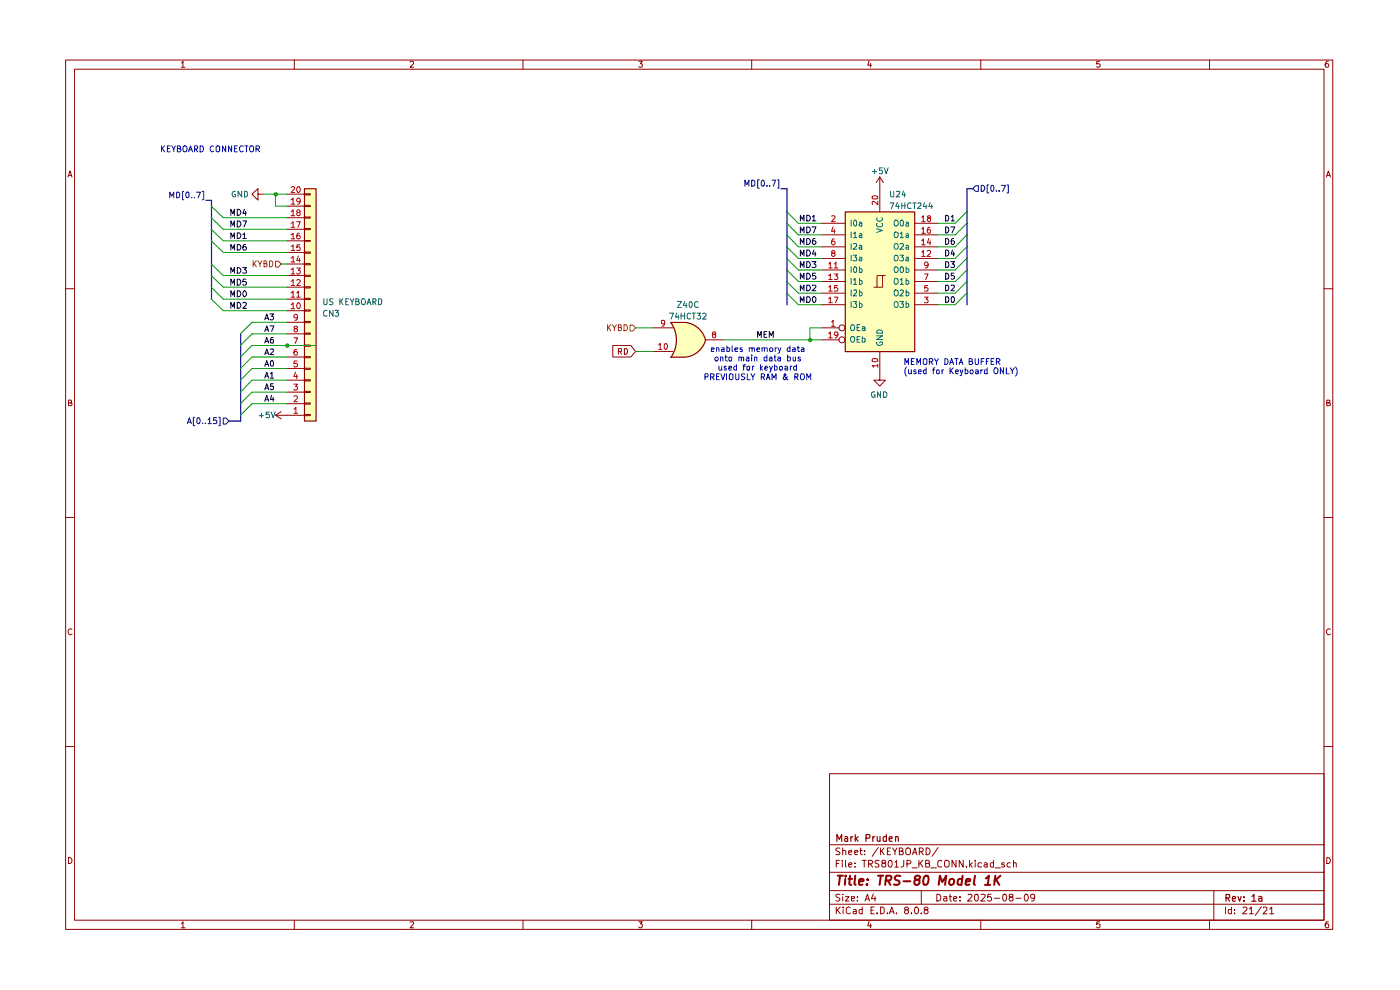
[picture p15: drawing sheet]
<svg xmlns="http://www.w3.org/2000/svg" width="297mm" height="210mm" viewBox="0 0 297 210" stroke-linecap="round" stroke-linejoin="round" font-family="sans-serif">
<g fill="none" stroke="#910000" stroke-width=".21">
<path d="M13.9 12.7h268.8v184.4h-268.8zM15.8 14.7h265.1v180.5h-265.1zM38.5 13.3h.1l.2-.3v1.3M38.5 14.3h.7M62.4 12.7v2M87 13.2l.5-.2 .3 .2-.1 .4-.7 .7h.8M111 12.7v2M135.5 13h.8l-.5 .5 .4 .1v.6h-.7M159.5 12.7v2M184.4 12.9l-.3 .9h.8M184.7 13.4v.9M208.1 12.7v2"/>
<path d="M233.3 13h-.6l-.1 .6h.7v.6h-.7M256.6 12.7v2M281.8 13a.71 .71 0 0 0-.7 .5 .71 .71 0 0 0 .3 .8l.4-.1v-.6l-.4-.1-.3 .3M14.4 37.5l.5-1.2 .4 1.2M14.5 37.2h.7M281.4 37.5l.4-1.2 .4 1.2M281.5 37.2h.6M13.9 61.3h1.9M280.9 61.3h1.8M14.5 85.5h.4l.3-.3-.2-.3h-.5v1.2h.6l.2-.5-.4-.1M281.5 85.5h.4l.2-.3-.1-.3h-.5v1.2h.6l.1-.5-.3-.1M13.9 109.8h1.9"/>
<path d="M280.9 109.8h1.8M15.3 133.5a.59 .59 0 0 0-.9 .5 .59 .59 0 0 0 .8 .6l.1-.1M282.2 133.5a.59 .59 0 0 0-.8 .5 .59 .59 0 0 0 .7 .6l.1-.1M13.9 158.4h1.9M280.9 158.4h1.8M176 164.1h104.9v31.1h-104.9zM176 179.2h104.9M178.2 180l-.6-.1-.3 .2 .1 .4 .8 .4-.1 .3h-.8M178.8 179.9v1.4M182.6 179.9v1.2l.3 .2M186.3 179.8l-1.3 1.8M186.8 179.9v1.4"/>
<path d="M187.6 179.9l-.8 .8M188.9 179.9h-.6v1.4h.6M189.4 179.9l.5 .7 .4-.7M196.5 179.9a.73 .73 0 0 1 .8 .7 .73 .73 0 0 1-.8 .7zM199 179.8l-1.3 1.8M14.5 181.9a.65 .65 0 0 1 .8 .6 .65 .65 0 0 1-.8 .7zM38.5 195.9l.3-.4v1.3M38.5 196.8h.7M62.4 195.2v1.9M87 195.6l.7-.1 .1 .3-.8 1h.8M111 195.2v1.9M135.5 195.5h.8l-.5 .5 .5 .2-.1 .5-.5 .1-.2-.2"/>
<path d="M159.5 195.2v1.9M176 191.8h104.9M176 188.9h104.9M176 185h104.9M177.4 192.4v1.4M177.4 183.2h.5M177.6 193l.7 .8M178.1 182.5h-.7v1.4M178.2 189.8h-.8l-.1 .3 .8 .4 .1 .4-.3 .2-.6-.1M178.3 192.4l-.9 .8M178.7 182.5v.2M178.7 183v.9"/>
<path d="M178.8 189.7v.1M178.8 180.5l.4-.1 .2 .1v.8M178.8 190.2v.9M178.9 192.4v.2M178.9 192.9v.9M179.4 190.2h.7l-.7 .9h.7M179.4 182.5v1.3l.1 .1M180 183.4l.7-.1-.2-.3-.5 .2v.6l.3 .1 .3-.1M180 180.8l.7-.1-.2-.3-.5 .1v.6l.3 .2 .3-.1M180.4 192.6l-.4-.2-.5 .3 .1 1 .4 .1 .4-.1M180.6 190.6l.7-.1-.1-.3h-.6v.8h.6M181.1 192.9h.5v.9"/>
<path d="M181.3 180.8l.7-.1-.2-.3h-.3l-.2 .1v.6l.2 .2 .4-.1M181.4 183.8v.1M181.4 183.1v.1M181.6 193.2l-.5 .1-.1 .2 .1 .3h.5M181.9 191v.1M181.9 190.2v.2M182.4 180.4h.5M182.9 192.9h-.5l-.2 .7a.45 .45 0 0 0 .7 .2M182.9 192.4v1.4M182.9 182.5h.9M183.3 182.5v1.4M183.4 181.2v.1"/>
<path d="M183.4 180.5h.1M183.5 191.1l.5-1.4 .4 1.4M183.7 190.7h.7M184.3 183.3h.6l.2-.3v-.3l-.2-.2h-.6v1.4M184.4 195.4l-.3 1h.8M184.6 183.3l.5 .6M184.7 196v.8M184.8 193.1h.5M185.3 189.6l-.4 1h.9M185.5 192.4h-.7v1.4h.7M185.6 190.2v.9M186 193.7v.1"/>
<path d="M186.5 182.6a.6 .6 0 0 0-.9 .1l.1 .4 .7 .2 .1 .2-.3 .4-.6-.1M186.8 192.4h.4l.4 .3v.8l-.4 .3h-.4zM187 180.5l.6 .8M187.3 183.1h-.1l-.1-.3 .1-.2a.48 .48 0 0 1 .7 .2l-.2 .3-.5 .1a.47 .47 0 0 0 0 .7 .47 .47 0 0 0 .7-.2l-.1-.4-.2-.2M188.3 193.7v.1M188.3 180.5h.4M188.7 193.8l.5-1.4 .5 1.4M188.8 182.5a.76 .76 0 0 1 .5 .7 .76 .76 0 0 1-.5 .7l-.3-.2a.99 .99 0 0 1 .3-1.2zM188.8 193.4h.7M189.9 182.9l.3-.4v1.4M189.9 183.9h.7M189.9 180.6v.7"/>
<path d="M190.2 193.7v.1M190.8 180.5h.7l.1-.4-.3-.2h-.5v1.4h.6l.2-.2v-.3l-.3-.3M191.7 182.5l-.1 1.3-.5 .1M192.1 193l-.2-.3 .2-.3h.4l.2 .3v.2l-.7 .3-.1 .4 .2 .2h.4l.2-.2-.2-.6M192.2 180l.3-.1a.57 .57 0 0 1 .7 .5v.4a.57 .57 0 0 1-.7 .5l-.1-.1a.99 .99 0 0 1-.2-1.2zM192.4 183.3l.7-.1 .1-.5-.3-.2h-.5v1.4M193.3 193.7v.1M193.5 184.1h1.1M193.6 181.3l.5-1.4 .4 1.4M193.7 180.9h.7M194.1 192.6l.2-.2a.75 .75 0 0 1 .6 .7 .75 .75 0 0 1-.6 .7l-.2-.1-.1-.4zM194.9 182.5v1.4"/>
<path d="M195 180.6h.6l.3-.2v-.3l-.3-.2h-.6v1.4M195.2 183.1l.6 .8M195.4 180.6l.5 .7M195.4 193.7v.1M195.4 188.9v2.9M195.8 182.5l-.9 .8M196.4 193l-.4-.3 .4-.3h.2l.3 .3-.3 .3a.45 .45 0 0 0-.6 .4 .45 .45 0 0 0 .6 .4l.3-.2-.3-.6M196.4 183.2l.7-.1v-.4l-.2-.2h-.5v1.4h.6l.1-.1 .1-.4-.3-.2M197.5 184.1h1.2M198.7 189.7a.73 .73 0 0 1 .9 .7 .73 .73 0 0 1-.9 .7zM199.8 182.7a.55 .55 0 0 0-.7-.1 .55 .55 0 0 0-.2 .7l.1 .5 .4 .1 .4-.1M200.2 190.2h.6l.1 .9"/>
<path d="M200.4 182.7l.6-.2a.75 .75 0 0 1 .4 .8 .75 .75 0 0 1-.7 .6l-.3-.1v-.4zM200.9 190.5l-.7 .1v.4h.7M201.4 190.2h.5M201.5 189.7v1.3l.4 .1M202.3 190.6l.7-.1-.1-.3h-.5l-.1 .2v.6l.2 .1 .4-.1M202.8 182.5v1.4l-.8-1.4v1.4M203.7 191v.1M203.7 190.2v.2M204.3 182.5v1.4l-.8-1.4v1.4M205 183.8v.1M205.4 189.8l.5-.1 .3 .4-.9 1h.9M205.7 182.5v1.4"/>
<path d="M205.9 183.4l.4 .5M206.3 183l-.6 .5M206.9 189.8h.5a1.01 1.01 0 0 1-.2 1.3 .87 .87 0 0 1-.3-1.3zM206.9 182.5v.2M206.9 183v.9M208.1 195.2v1.9M208.1 189.8h.8l.1 .3-.9 1h.9M208.2 183.1l-.4-.1-.3 .3 .1 .5h.6M208.8 183.1h.6v.8M209.4 183.3l-.6 .1-.1 .2 .3 .3 .4-.1M210.3 189.7h-.7l-.1 .7 .6-.2 .2 .3v.4l-.2 .2-.6-.1M210.8 183.1l-.5-.1-.2 .3 .1 .5h.6"/>
<path d="M210.8 182.5v1.4M210.9 190.5h1.1M211.1 184.1h1.1M212.8 189.8l.3-.1a.73 .73 0 0 1 .5 .7 .73 .73 0 0 1-.5 .7l-.3-.1-.1-.5zM213.1 183.1l-.4-.1-.2 .3 .1 .1 .5 .1v.3l-.2 .1-.4-.1M214.3 190.3l-.2-.3 .1-.2h.6v.4l-.5 .1-.2 .2v.4l.2 .2h.4l.2-.2v-.4l-.2-.2M214.3 183.1l-.3-.1-.3 .3v.5h.6M215 183.1l.4-.1 .2 .2v.7M215 182.5v1.4M215.5 190.5h1.1M217.5 189.8l.1-.1a.73 .73 0 0 1 .6 .7 .73 .73 0 0 1-.6 .7l-.3-.6zM219.5 190.3l-.2 .2h-.5l-.2-.2 .1-.5 .5-.1 .3 .2-.2 1.1-.5 .1"/>
<path d="M233.3 195.5h-.6l-.1 .6 .2-.1h.3l.3 .2v.3l-.3 .3h-.3l-.2-.2M256.6 195.2v1.9M257.5 188.9v6.3M260 192.4v1.4M261.2 192.9h-.5l-.1 .3v.4l.2 .2h.4M261.2 192.4v1.4M261.9 193.7v.1M261.9 192.9v.2M263.7 192.6l.2-.2h.3l.3 .4-.9 1h.9M265 192.8l.5-.4v1.4M265 193.8h.9M267.6 192.3l-1.3 1.9"/>
<path d="M268 192.6l.2-.2 .5 .1 .1 .5-.9 .8h.9M269.4 192.8l.4-.4v1.4M269.4 193.8h.8M281.5 181.9a.65 .65 0 0 1 .7 .6 .65 .65 0 0 1-.7 .7zM281.8 195.5h-.4l-.3 .5v.5l.3 .3 .4-.1v-.7h-.4l-.3 .2"/>
</g>
<g fill="none" stroke="#910000" stroke-width=".25">
<path d="M177.5 178.5v-1.5l.5 1 .6-1v1.5M179.2 177.5h.5l.1 1M179.8 177.8l-.5 .1-.2 .2 .2 .4 .5-.1M180.5 177.5v1M180.9 177.5l-.4 .3M181.4 177v1.5M181.6 177.9l.4 .6M182 177.5l-.6 .5M183.7 177.8h.6a.45 .45 0 0 0 .1-.8h-.7v1.5M185.2 177.5v1M185.6 177.5l-.4 .3M186.1 177.5l.1 .9 .3 .1 .2-.2"/>
<path d="M186.7 177.5v1M188 177.5h-.4l-.2 .1v.7l.2 .2 .4-.1M188 177v1.5M188.6 178l.7-.2-.2-.3h-.4l-.1 .7 .3 .3 .3-.1M190 177.6l.2-.1h.3l.1 1M190 177.5v1M260.1 190.5l.7-.1 .1-.6-.8-.1v1.5M260.4 190.5l.5 .7M261.4 190.7l.7-.1-.1-.4h-.5l-.1 .7 .2 .3 .4-.1M262.6 190.2l.4 1 .3-1M263.9 191v.2M263.9 190.2v.2"/>
<path d="M265.6 190.2l.4-.5v1.5M265.6 191.2h.8M267 190.2h.6l.1 1M267.7 190.6l-.7 .1v.4h.7"/>
</g>
<g fill="none" stroke="#910000" stroke-width=".42">
<path d="M177.7 185.8h1.1M178.2 185.8l-.2 1.9M179.3 186.4l-.1 1.3M179.4 185.8v.1M180 186.4h.8M180.3 185.8l-.1 1.6 .4 .3M181.4 185.8l-.1 1.6 .2 .3M182.2 187l1-.1-.1-.4a.6 .6 0 0 0-.8 .2v.9h.7M184 187.5l-.1 .2-.1-.1 .2-.1-.1 .2M184.1 186.5v.2M186.3 185.8h1.1M186.9 185.8l-.3 1.9"/>
<path d="M187.9 186.8l1-.1 .2-.6v-.2l-.3-.1h-.8l-.2 1.9M188.4 186.8l.5 .9M191 185.8h-.8l-.4 .3 .1 .4 .8 .4 .1 .5-.4 .3-.8-.1M191.7 186.9h1.4M194.4 186.6l-.3-.2v-.3a.72 .72 0 0 1 1-.3l.1 .3-.2 .4-.8 .2a.75 .75 0 0 0-.1 .9 .72 .72 0 0 0 1-.2v-.6l-.3-.2M196 186.1l.4-.3 .5 .1a1.62 1.62 0 0 1-.5 1.8l-.5-.2-.1-.6zM199.1 187.7l.3-1.9 .5 1.3 .8-1.3-.2 1.9M201.5 186.6l.3-.2 .5 .2v.9l-.4 .2-.5-.2zM204.1 186.5l-.5-.1-.4 .4v.7l.2 .2 .6-.1M204.2 185.8l-.2 1.9M204.9 187l.9-.1v-.4h-.7l-.3 .9 .3 .3 .5-.1M206.8 185.8l-.2 1.6 .2 .3"/>
<path d="M209 187.7h1.1M209.1 186.3l.7-.5-.3 1.9M211.2 185.8l-.3 1.9M211.3 186.6l.7 1.1M212.3 185.8l-1.3 1.1"/>
</g>
<g fill="#ffffbc">
<path d="M179.3 44.9h14.7v29.6h-14.7z"/>
<path d="M64.6 40h2.4v49.3h-2.4z"/>
<path d="M144.8 70.7l4.9 1.3a5 5 0 0 1-4.3 3.7z"/>
<path d="M142.3 68.4h3v7.3h-3a6.7 6.7 0 0 0 0-7.3z"/>
<path d="M145.4 68.3a5 5 0 0 1 4.2 3.7l-4.8 1.3z"/>
</g>
<path d="M36 41.9v-1.1l.4 .8 .5-.8v1.1M37.5 40.8h.4a.66 .66 0 0 1 .2 .7 .66 .66 0 0 1-.6 .4zM39 40.6h-.3v1.8h.3M39.6 40.8h.3l.2 .1v.8l-.4 .2a.84 .84 0 0 1-.1-1.1zM40.7 41.9h.1M41.3 41.9h.1M41.7 40.8h.8l-.5 1.1M42.9 40.6h.3v1.8h-.3" fill="none" stroke="#000589" stroke-width=".21"/>
<g fill="none" stroke="#0f0f0f" stroke-width=".21">
<path d="M49 45.7v-1.3l.4 .9 .3-.9v1.3M49 57.9v-1.1l.4 .8 .3-.8v1.1M50.3 44.4a.65 .65 0 0 1 .8 .6 .65 .65 0 0 1-.8 .7zM50.3 56.8a.66 .66 0 0 1 .8 .4 .66 .66 0 0 1-.3 .7h-.5zM50.3 59.2a.65 .65 0 0 1 .8 .7 .65 .65 0 0 1-.8 .6zM51.5 56.8h.8l-.4 .4 .4 .2v.4l-.2 .1h-.6M51.9 44.4l-.4 .8h.8M52.1 44.8v.9M52.2 59.2h-.6l-.1 .6 .6-.1 .2 .2v.3l-.3 .3h-.3l-.2-.2M49 62.9v-1.2l.4 .9 .3-.9v1.2M49 65.4v-1.3l.4 1 .3-1v1.3M49 60.5v-1.3l.4 .9 .3-.9v1.3"/>
<path d="M50.3 61.7a.65 .65 0 0 1 .8 .6 .65 .65 0 0 1-.8 .6zM50.3 64.1a.65 .65 0 0 1 .8 .7 .65 .65 0 0 1-.8 .6zM51.5 64.3l.2-.2h.3l.3 .3-.1 .3-.7 .7h.8M51.7 61.8l.2-.1a.68 .68 0 0 1 .4 .6 .68 .68 0 0 1-.4 .6 .81 .81 0 0 1-.2-1.1z"/>
</g>
<path d="M58.5 55.4h.5l.6 .6-.6 .7h-.5z" fill="#fff"/>
<path d="M53.7 55.3v1.3M53.9 55.9l.5 .7M54.4 55.3l-.7 .8M54.7 55.3l.5 .7 .4-.7M55.2 56v.6M56 55.9h.5l.1-.4-.6-.2v1.3h.4l.3-.4-.4-.3M57.2 55.3l.5 .1 .2 .3v.6l-.4 .3h-.3zM58.5 55.4h.5l.6 .6-.6 .7h-.5z" fill="none" stroke="#775400" stroke-width=".21"/>
<g fill="none" stroke="#0f0f0f" stroke-width=".21">
<path d="M49 53v-1.1l.4 .8 .3-.8v1.1M49 50.6v-1.2l.4 .8 .3-.8v1.2M49 48.1v-1.2l.4 .9 .3-.9v1.2M50.3 51.9h.5l.2 .2 .1 .4-.3 .5h-.5zM50.3 49.4h.5a.66 .66 0 0 1 .3 .8 .66 .66 0 0 1-.8 .4zM50.3 46.9a.65 .65 0 0 1 .8 .6 .65 .65 0 0 1-.8 .6zM51.5 49.7l.4-.3v1.2M51.5 46.9h.8l-.5 1.2M51.5 50.6h.8M52.1 51.9h-.4l-.2 .9 .2 .2h.5l.1-.5-.3-.2h-.2l-.3 .2M200.6 45.7a.66 .66 0 0 1 .7 .4 .66 .66 0 0 1-.3 .8h-.4zM200.6 50.6a.64 .64 0 0 1 .7 .6 .64 .64 0 0 1-.7 .7z"/>
<path d="M200.6 53a.64 .64 0 0 1 .7 .7 .64 .64 0 0 1-.7 .6zM200.6 48.1a.64 .64 0 0 1 .7 .7 .64 .64 0 0 1-.7 .6zM201.7 48.1h.9l-.6 1.3M201.8 46l.3-.3v1.2M201.8 46.9h.7M202.1 53l-.3 .9h.8M202.3 50.6l-.3 .1-.2 .2v.8l.4 .2 .3-.3v-.3l-.2-.2h-.4l-.1 .2M202.3 53.5v.8M200.6 62.9a.66 .66 0 0 1 .7 .5 .66 .66 0 0 1-.3 .7h-.4zM201.8 63.1l.2-.2 .3 .1a.87 .87 0 0 1 0 1.1l-.4-.1z"/>
</g>
<path d="M186.6 37.5l-.7 1.2M186.6 37.5v2.5M186.6 37.5l.8 1.2M186.6 79.5v1.1h1.2l-1.2 1.3-1.2-1.3h1.2" fill="none" stroke="#910000" stroke-width=".21"/>
<path d="M207 39.4h.6v1.2h-.6l-.6-.6z" fill="#fff"/>
<path d="M207 39.4h.6v1.2h-.6l-.6-.6zM208.1 39.3a.65 .65 0 0 1 .8 .7 .65 .65 0 0 1-.8 .6zM209.8 39.2h-.4v1.7h.4M210.3 39.4l.3-.1a.78 .78 0 0 1-.2 1.3l-.2-.5zM212.5 39.3h.8l-.6 1.3M213.7 39.2h.2v1.7h-.2M211.4 40.4v.2M212 40.4v.2" fill="none" stroke="#000589" stroke-width=".21"/>
<g fill="none" stroke="#0f0f0f" stroke-width=".21">
<path d="M169.8 59.2v-1.3l.4 1 .4-1v1.3M171.1 57.9a.65 .65 0 0 1 .8 .7 .65 .65 0 0 1-.8 .6zM173 57.9h-.6l-.1 .6h.7v.6h-.7M200.6 55.5a.64 .64 0 0 1 .7 .6 .64 .64 0 0 1-.7 .7zM200.6 57.9a.64 .64 0 0 1 .7 .7 .64 .64 0 0 1-.7 .6zM201.7 55.5h.8l-.4 .5 .3 .1v.6h-.7M202.4 57.9h-.6v.6h.4l.3 .2-.1 .4h-.6M56.2 70.3l.4-1.2 .4 1.2M56.2 75.2l.4-1.2 .4 1.2M56.3 70h.5M56.3 74.9h.5M57.3 69.1h.8l-.5 1.2"/>
<path d="M57.4 74.1l.5-.1 .1 .4-.7 .8h.7M169.8 61.7v-1.2l.4 .8 .4-.8v1.2M171.1 60.5h.6a.66 .66 0 0 1 .2 .8 .66 .66 0 0 1-.8 .4zM172.3 60.6l.6-.1 .2 .3-.9 .9h.9M200.6 60.5h.4a.66 .66 0 0 1 .3 .7 .66 .66 0 0 1-.7 .5zM201.8 60.6l.5-.1 .2 .3-.8 .9h.8M56.2 85.1l.4-1.2 .4 1.2M56.2 82.7l.4-1.3 .4 1.3M56.3 84.8h.5M56.3 82.3h.5M57.6 83.9l-.2 .8h.7M57.9 81.4h-.5v.6l.5-.1v.7l-.4 .1-.1-.2"/>
<path d="M57.9 84.3v.8"/>
</g>
<g fill="none" stroke="#910000" stroke-width=".21">
<path d="M186.6 40v4.9M174.3 57.3h5M174.3 54.8h5M174.3 59.7h5M174.3 52.4h5M174.3 49.8h5M174.3 47.4h5M187.2 58.5h-1.2v2.4M187.8 58.5h-.6v2.4h-1.8M194 57.3h5M194 54.8h5M194 59.7h5"/>
<path d="M194 52.4h5M194 49.8h5M194 47.4h5M174.3 69.5h3.7M174.3 62.2h5M174.3 64.6h5M174.3 72.1h3.7M186.6 74.5v5M194 62.2h5M194 64.6h5"/>
<circle cx="178.6" cy="72.1" r=".64"/>
<circle cx="178.6" cy="69.5" r=".64"/>
</g>
<path d="M179.3 45h14.8v29.6h-14.8z" fill="none" stroke="#910000" stroke-width=".25"/>
<g fill="none" stroke="#006665" stroke-width=".21">
<path d="M180.5 46.7v1.3M180.5 49.2v1.2M180.5 51.7v1.2M180.5 54.1v1.2M180.5 56.6v1.2M180.5 59v1.3M181 54.1h.7l-.3 .5 .3 .1v.5h-.7M181.1 59.4l.3-.4v1.3M181.1 49.6l.3-.4v1.2M181.1 51.8l.5-.1 .1 .5-.7 .7h.7M181.1 50.4h.6M181.2 56.7l.3-.1 .2 .2v.8l-.1 .2-.4-.1a.78 .78 0 0 1 0-1z"/>
<path d="M181.2 46.8l.3-.1 .2 .2v.8l-.1 .2a.6 .6 0 0 1-.6-.5 .6 .6 0 0 1 .2-.6zM182.3 56.6v1.2h.4l.2-.2v-.4l-.2-.2h-.4M182.3 59.6l.4-.1 .2 .2v.4l-.2 .2-.4-.1M182.3 47.2l.4-.1 .1 .2v.7M182.3 49.7l.4-.1 .1 .1v.7M182.3 52.1h.4l.1 .8M182.3 54.6h.4l.1 .1v.6h-.5v-.4l.5-.1M182.3 59v1.3M182.8 47.4h-.4l-.2 .2 .2 .4 .4-.1M182.8 49.9l-.5 .1-.1 .2 .2 .2 .4-.1M182.8 52.4h-.5l-.1 .2 .2 .3 .4-.1M186 48.6l1.2 .3-1.2 .4"/>
<path d="M186 47.4a.45 .45 0 0 0 .2 .7l.8-.1a.37 .37 0 0 0 .2-.3 .37 .37 0 0 0-.1-.3M186 46.2a.57 .57 0 0 0 .5 .8 .57 .57 0 0 0 .7-.7l-.1-.1M189.9 54.1h.4a.78 .78 0 0 1 0 1.2h-.4l-.1-.1-.1-.6zM189.9 51.7h.4a.74 .74 0 0 1 .2 1l-.6 .2a.86 .86 0 0 1 0-1.2zM189.9 49.2h.4a.74 .74 0 0 1 .2 1l-.6 .2a.86 .86 0 0 1 0-1.2zM189.9 46.7l.4 .1a.74 .74 0 0 1 .2 1l-.6 .2a.86 .86 0 0 1 0-1.3zM189.9 59l.6 .2a.79 .79 0 0 1-.3 1.1h-.3a.86 .86 0 0 1 0-1.3zM189.9 56.6l.6 .2a.74 .74 0 0 1-.2 1h-.4a.86 .86 0 0 1 0-1.2zM190.9 54.1h.7l-.3 .5 .3 .1v.5h-.7M191 51.8l.6-.1v.5l-.7 .7h.7M191 49.6l.3-.4v1.2M191 59.4l.3-.4v1.3"/>
<path d="M191 50.4h.6M191 46.9l.4-.2 .2 .2v.8l-.2 .3-.4-.1zM191 56.7l.4-.1 .2 .2v.8l-.1 .2-.5-.1zM192.2 54.6h.5v.1v.6h-.5v-.4l.5-.1M192.2 52.1h.5v.8M192.2 49.7l.4-.1 .1 .1v.7M192.2 47.2l.4-.1 .1 .2v.7M192.2 59.6l.4-.1 .2 .2v.4l-.2 .2-.4-.1M192.2 56.6v1.2h.5l.1-.2v-.4l-.1-.2h-.5M192.2 59v1.3M192.7 52.4h-.5l-.1 .2 .2 .3 .4-.1M192.7 49.9l-.5 .1-.1 .2 .2 .2 .4-.1"/>
<path d="M192.7 47.4h-.4l-.2 .2 .2 .4 .4-.1M180.5 61.5v1.3M180.5 64v1.2M180.6 69l.4-.1a.73 .73 0 0 1 0 1.2h-.4a.87 .87 0 0 1 0-1.1zM180.6 71.4h.5a.77 .77 0 0 1-.1 1.2l-.4-.1a.87 .87 0 0 1 0-1.1zM181 64h.7l-.3 .5 .3 .1v.5l-.1 .1-.6-.1M181.1 61.6h.6v.4l-.7 .8h.7M181.1 60.3h.6M181.8 69.5h.4M181.8 72h.4M182.3 62l.4-.1 .2 .3v.3l-.2 .3-.4-.1M182.3 64.5l.4-.1 .2 .2v.4l-.2 .2-.4-.1"/>
<path d="M182.3 61.5v1.3M182.3 64v1.2M182.4 68.9h-.6v1.2h.6M182.4 71.4h-.6v1.2h.6M182.9 69.4l.4-.1 .2 .2v.6M182.9 71.8l.4-.1 .2 .2v.6h-.6M182.9 71.4v1.2M183.5 69.6l-.6 .1v.4h.6M186 71.2h1.2l-1.2 .8h1.2M186 72.6v.1a.6 .6 0 0 0 .6 .6 .6 .6 0 0 0 .6-.7l-.6-.1v.3M186.1 70.1a.72 .72 0 0 1 1.1 .5h-1.2zM189.9 64h.4a.74 .74 0 0 1 .2 1.1l-.6 .1a.86 .86 0 0 1 0-1.2z"/>
<path d="M189.9 61.5l.4 .1a.74 .74 0 0 1 .2 1l-.6 .2a.86 .86 0 0 1 0-1.3zM190.9 64h.7l-.3 .5 .3 .1v.5l-.1 .1h-.5l-.1-.1M191 61.6h.6v.4l-.7 .8h.7M191 60.3h.6M192.2 64.5l.4-.1 .2 .2v.4l-.2 .2-.4-.1M192.2 62l.4-.1 .2 .3v.3l-.2 .3-.4-.1M192.2 61.5v1.3M192.2 64v1.2"/>
</g>
<g fill="none" stroke="#ba0000" stroke-width=".21">
<path d="M175.8 56l.3-.4v1.2M175.8 58.5l.3-.4v1.2M175.8 56.8h.8M175.8 59.3h.8M176.4 45.8h.5l.3 .2-.8 1h.8M176.7 53.7l-.3-.3 .3-.3h.2l.3 .4-.8 .4v.2l.3 .3h.2l.3-.3v-.2l-.3-.2M176.7 48.1l-.3 1h.8M177 56l.3-.4v1.2M177 58.1h.8l-.5 .4 .5 .3-.1 .4h-.7M177 50.7l-.4 .1-.2 .9 .3 .2h.2l.3-.2-.2-.5h-.4l-.2 .2M177 56.8h.8M177 48.6v.9"/>
<path d="M185 41.7a.86 .86 0 0 1 1.2 .1l-.2 .4h-.8l-.2-.2zM186.2 42.7v.8l-.8-.8-.4 .1 .1 .6M195.5 53.5h.2l.2-.4v1.3M195.5 51h.2l.2-.3v1.2M195.5 48.6h.2l.2-.4v1.3M195.5 46.1l.4-.3v1.2M195.5 54.4h.8M195.5 51.9h.8M195.5 49.5h.8M195.5 47h.8M196.1 58.1h.8l-.5 1.2M196.7 53.3l.2-.2h.3l.2 .2v.4l-.8 .7h.8"/>
<path d="M196.9 56.2l-.2 .1h-.4l-.2-.1v-.4l.3-.2h.2l.3 .2v.5a.55 .55 0 0 1-.6 .5M197 46.3l-.3-.3 .1-.2h.6v.4l-.4 .1-.3 .2v.3l.3 .2 .4-.1v-.5l-.2-.1M197.1 50.6l-.4 .9h.8M197.3 48.2l-.4 .1a.92 .92 0 0 0 .1 1.2l.4-.2v-.5l-.5-.1-.2 .2M197.3 51.1v.8M175.8 60.9l.3-.3v1.2M175.8 63.4l.3-.4v1.2M175.8 70.7h.2l.1-.3v1.3M175.8 61.8h.8M175.8 64.2h.8M175.8 71.7h.8M176.4 68.3h.2l.1-.4v1.3"/>
<path d="M176.4 69.2h.8M177 63h.8l-.6 1.2M177.7 60.6h-.6l-.1 .6 .2-.2h.3l.3 .3-.1 .4h-.7M177.8 70.9l-.3 .3-.4-.1-.1-.5 .2-.2h.3a.72 .72 0 0 1 .2 .7 .72 .72 0 0 1-.5 .6M185 76.2l.2-.1h.8a.35 .35 0 0 1 .2 .4 .35 .35 0 0 1-.4 .2h-.7zM186.2 77.6h-1.2l.4 .3M186.2 77.3v.6M196.1 63h.8l-.4 .5 .4 .2v.3l-.2 .2-.6-.1M196.8 60.6h-.6l-.1 .6 .2-.2h.3l.3 .3-.1 .4h-.7"/>
</g>
<path d="M47.4 88.7h.6l.6 .6-.6 .7h-.6z" fill="#fff"/>
<g fill="none" stroke="#000589" stroke-width=".21">
<path d="M158 39.5v-1.3l.4 1 .5-1v1.3M159.5 38.2l.5 .1 .1 .3v.6l-.3 .3h-.3zM161.1 38.1h-.4v1.8h.4M161.8 38.2a.75 .75 0 0 1 .1 1.3l-.4-.3v-.7zM162.7 39.4v.1M163.3 39.4v.1M163.8 38.2h.7l-.5 1.3M165 38.1h.2v1.8h-.2M39.7 89.9l.5-1.3 .4 1.3M39.9 89.5h.6M41.4 88.5h-.4v1.8h.4M42 88.6a.75 .75 0 0 1 .2 1.3l-.4-.3v-.7z"/>
<path d="M43 89.8v.1M43.6 89.8v.1M44.1 89l.4-.4v1.3M44.1 89.9h.7M45.9 88.6h-.6l-.1 .6h.7v.6h-.7M46.4 88.5h.3v1.8h-.3M47.4 88.7h.6l.6 .6-.6 .7h-.6z"/>
</g>
<g fill="none" stroke="#0f0f0f" stroke-width=".21">
<path d="M169.8 56.8v-1.3l.4 .9 .4-.9v1.3M169.8 46.9v-1.2l.4 .8 .4-.8v1.2M169.8 54.3v-1.3l.4 1 .4-1v1.3M169.8 51.9v-1.3l.4 .8 .4-.8v1.3M169.8 49.4v-1.3l.4 .9 .4-.9v1.3M171.1 55.5a.65 .65 0 0 1 .8 .6 .65 .65 0 0 1-.8 .7zM171.1 45.7a.66 .66 0 0 1 .8 .4 .66 .66 0 0 1-.2 .8h-.6zM171.1 53a.65 .65 0 0 1 .8 .7 .65 .65 0 0 1-.8 .6zM171.1 50.6a.65 .65 0 0 1 .8 .6 .65 .65 0 0 1-.8 .7zM171.1 48.1a.65 .65 0 0 1 .8 .7 .65 .65 0 0 1-.8 .6zM172.2 55.5h.9l-.4 .5 .3 .1v.6h-.8M172.2 48.1h.9l-.5 1.3"/>
<path d="M172.3 46l.4-.3v1.2M172.3 46.9h.8M172.7 53l-.4 .9h.8M172.9 50.6l-.4 .1a.92 .92 0 0 0 .1 1.2h.2l.3-.3v-.3l-.2-.2h-.4l-.2 .2M172.9 53.5v.8M56.2 77.7l.4-1.2 .4 1.2M56.2 72.8l.4-1.2 .4 1.2M56.2 67.9l.4-1.3 .4 1.3M56.3 79.8h.5M56.3 77.3h.5M56.3 72.4h.5M56.3 67.5h.5"/>
<path d="M57.3 66.6h.7l-.4 .5 .4 .2-.1 .5h-.6M57.4 79.3l.3-.4v1.3M57.4 76.6l.4-.1a.86 .86 0 0 1 .1 1.2l-.5-.1zM57.9 71.6h-.3l-.2 .5v.7h.5a.43 .43 0 0 0 .1-.6 .43 .43 0 0 0-.6-.1v.2M160.7 71.6v-1.3l.5 .9 .3-.9v1.3M162.1 70.9h.4M162.7 70.3h-.6v1.3h.6M163.2 71.6v-1.3l.4 .9 .4-.9v1.3M169.8 64.1v-1.2l.4 .9 .4-.9v1.2M171.1 62.9h.6l.1 .3 .1 .4-.2 .5h-.6zM172.5 62.9h.3a.64 .64 0 0 1 .3 .8 .64 .64 0 0 1-.6 .4v-.1a.94 .94 0 0 1 0-1.1zM56.2 80.2l.4-1.3 .4 1.3"/>
<path d="M57.4 80.2h.6"/>
</g>
<g fill="none" stroke="#910000" stroke-width=".21">
<path d="M54.7 41.2v-1.2l-1.2 1.2 1.2 1.3v-1.3h1.2M60.9 58.5h3.7M60.9 56h3.7M60.9 53.5h3.7M60.9 51.1h3.7M60.9 48.6h3.7M60.9 46.2h3.7M60.9 43.7h3.7M60.9 41.2h3.7M64.6 41.1h1.2v.3h-1.2zM64.6 43.6h1.2v.2h-1.2zM64.6 46h1.2v.3h-1.2z"/>
<path d="M64.6 48.5h1.2v.2h-1.2zM64.6 51h1.2v.2h-1.2zM64.6 53.5h1.2v.2h-1.2zM64.6 55.9h1.2v.3h-1.2zM64.6 58.4h1.2v.2h-1.2zM60.9 65.9h3.7M60.9 63.5h3.7M60.9 60.9h3.7M60.9 78.2h3.7M60.9 75.7h3.7M60.9 73.3h3.7M60.9 70.8h3.7"/>
<path d="M60.9 68.4h3.7M64.6 60.8h1.2v.3h-1.2zM64.6 63.3h1.2v.2h-1.2zM64.6 65.7h1.2v.3h-1.2zM64.6 68.2h1.2v.2h-1.2zM64.6 70.6h1.2v.3h-1.2zM64.6 73.2h1.2v.2h-1.2zM64.6 75.6h1.2v.3h-1.2zM64.6 78.1h1.2v.3h-1.2zM130 73.3h3.8l1 1.2-1 1.2h-3.8zM131.2 74.5h.6l.1-.5h-.7v1.1M131.5 74.5l.4 .6"/>
<path d="M132.5 74a.66 .66 0 0 1 .6 .4 .66 .66 0 0 1-.2 .7h-.4zM58.5 88.1l1.1 .8M58.5 88.1h6.1M59.6 87.3l-1.1 .8M60.9 85.6h3.7M60.9 83.2h3.7M60.9 80.6h3.7M64.6 80.6h1.2v.2h-1.2zM64.6 83h1.2v.3h-1.2zM64.6 85.5h1.2v.2h-1.2zM64.6 87.9h1.2v.3h-1.2z"/>
</g>
<path d="M64.6 40h2.5v49.3h-2.5z" fill="none" stroke="#910000" stroke-width=".25"/>
<g fill="none" stroke="#ba0000" stroke-width=".21">
<path d="M61.8 39.7l.5-.1 .2 .2-.7 1h.7M63.1 39.7a.61 .61 0 0 1 .7 .4 .61 .61 0 0 1-.4 .7 .71 .71 0 0 1-.3-1.1zM61.8 59.6l.4-.3v1.3M61.8 57.2l.4-.4v1.3M61.8 54.7l.4-.3v1.2M61.8 52.3l.4-.4v1.2M61.8 49.8l.4-.3v1.2M61.8 47.4l.4-.4v1.2M61.8 44.9l.4-.4v1.3M61.8 42.4l.4-.4v1.3M61.8 58.1h.7M61.8 55.6h.7"/>
<path d="M61.8 53.1h.7M61.8 50.7h.7M61.8 48.2h.7M61.8 45.8h.7M61.8 43.3h.7M62.9 59.5l.2-.2h.4l.2 .3-.8 1h.8M62.9 56.8h.8l-.4 .6 .4 .1v.4l-.2 .2h-.4l-.2-.2M62.9 47h.8l-.5 1.2M63.2 45.1l-.3-.4 .3-.2h.3l.2 .3-.8 .4v.3l.3 .3h.3l.2-.3v-.3l-.2-.1M63.3 54.3l-.4 .9h.8M63.5 49.5l-.4 .1-.2 .8 .3 .3 .4-.1 .1-.4-.2-.3h-.3l-.3 .3M63.5 54.8v.8"/>
<path d="M63.6 51.9h-.6l-.1 .6 .2-.1h.4l.2 .2v.4l-.2 .1-.6-.1M63.7 42.6l-.2 .2h-.4l-.2-.2v-.3l.3-.3h.3l.2 .3-.2 .8-.4 .2M61.8 64.6l.4-.4v1.3M61.8 62.1l.4-.3v1.2M61.8 65.5h.7M61.8 63h.7M61.8 60.6h.7M62.4 71.7h.7l-.5 1.1M62.6 69.7l-.2-.3 .1-.2h.4l.2 .3-.7 .5 .2 .4h.3l.2-.3-.2-.4M62.7 78.9l-.3 1h.7M62.9 62.1h.2l.2-.3v1.2M62.9 74.1l-.4 .1a.94 .94 0 0 0 0 1.1h.4l.2-.2v-.3l-.2-.3h-.3l-.2 .3"/>
<path d="M62.9 63h.8M62.9 79.5v.8M63 76.6h-.6v.6l.5-.1 .2 .2v.3l-.2 .2h-.4l-.1-.1M63.1 64.3a.6 .6 0 0 1 .7 .5 .6 .6 0 0 1-.5 .7l-.4-.5zM63.1 67.3l-.2 .1h-.4l-.1-.1v-.4l.2-.2h.3a.92 .92 0 0 1 0 1.2h-.4M62.4 86.8l.4-.4v1.3M62.4 84.1l.1-.2h.4l.2 .3-.1 .3-.6 .7h.7M62.4 81.5h.7l-.4 .5 .3 .1 .1 .4-.2 .3h-.4l-.1-.2M62.4 87.7h.7"/>
</g>
<path d="M133.6 69h.6l.6 .5-.6 .7h-.6z" fill="#fff"/>
<path d="M128.9 68.9v1.2M129.1 69.5l.5 .6M129.6 68.9l-.7 .7M129.9 68.9l.4 .6 .5-.6M130.3 69.5v.6M131.2 69.5h.5l.1-.5-.2-.1h-.4v1.2h.6l.1-.4-.3-.2M132.4 68.9a.65 .65 0 0 1 .7 .6 .65 .65 0 0 1-.7 .6zM133.6 69h.6l.6 .5-.6 .7h-.6z" fill="none" stroke="#775400" stroke-width=".21"/>
<path d="M142.3 75.8h3.1M145.4 68.4h-3.1a6.3 6.3 0 0 1 0 7.4M145.4 68.4a5 5 0 0 1 4.3 3.7M149.7 72.1a5 5 0 0 1-4.3 3.7" fill="none" stroke="#910000" stroke-width=".25"/>
<path d="M138.6 74.5h4.2M138.6 69.5h4.2M149.6 72.1h3.8" fill="none" stroke="#910000" stroke-width=".21"/>
<path d="M139.7 73.2l.4-.4v1.3M139.7 74.1h.7M141 68.4l-.2 .3-.5-.1v-.6h.6l.1 .6a.58 .58 0 0 1-.6 .6M141.2 72.8a.68 .68 0 0 1 .4 .7 .68 .68 0 0 1-.4 .6l-.3-.2v-.8zM151.4 70.9l-.2-.1 .1-.3a.34 .34 0 0 1 .4 0 .34 .34 0 0 1 .1 .4l-.6 .2v.4l.2 .2 .4-.3v-.4l-.2-.1" fill="none" stroke="#ba0000" stroke-width=".21"/>
<path d="M43.7 42.5h1.2v21M165.7 40h1.3v24.7M206.4 40h-1.3v24.7M51 70.9v18.4h-2.4" fill="none" stroke="#000589" stroke-width=".25"/>
<g fill="none" stroke="#090" stroke-width=".21">
<path d="M44.8 43.7l2.6 2.5h13.5M44.8 51.1l2.6 2.4h13.5M44.8 46.2l2.6 2.4h13.5M44.8 48.6l2.6 2.5h13.5M44.8 56l2.6 2.5h13.5M44.8 58.5l2.6 2.4h13.5M55.9 41.2h5M58.5 41.2v2.5h2.4M59.6 56h1.3M166.9 47.4l2.5 2.4h4.9M166.9 44.9l2.5 2.5h4.9M166.9 59.7l2.5 2.5h4.9"/>
<path d="M166.9 57.3l2.5 2.4h4.9M166.9 52.4l2.5 2.4h4.9M166.9 54.8l2.5 2.5h4.9M166.9 49.8l2.5 2.6h4.9M205.1 47.4l-2.5 2.4h-3.6M205.1 44.9l-2.5 2.5h-3.6M205.1 59.7l-2.5 2.5h-3.6M205.1 57.3l-2.5 2.4h-3.6M205.1 49.8l-2.5 2.6h-3.6M205.1 52.4l-2.5 2.4h-3.6M205.1 54.8l-2.5 2.5h-3.6M44.8 60.9l2.6 2.6h13.5"/>
<path d="M44.8 63.5l2.6 2.4h13.5M60.9 75.7h-7.4l-2.5 2.5M60.9 68.4h-7.4l-2.5 2.4M60.9 70.8h-7.4l-2.5 2.5M60.9 78.2h-7.4l-2.5 2.4M67 73.3h-13.5l-2.5 2.4M134.8 69.5h3.8M134.8 74.5h3.8M153.4 72.1h20.9M166.9 62.2l2.5 2.4h4.9M174.3 69.5h-2.5v2.6M205.1 62.2l-2.5 2.4h-3.6"/>
<path d="M60.9 85.6h-7.4l-2.5 2.5M60.9 80.6h-7.4l-2.5 2.6M60.9 83.2h-7.4l-2.5 2.4"/>
</g>
<g fill="none" stroke="#000bc9" stroke-width=".21">
<path d="M34.2 30.9v1.3M34.4 31.4l.5 .8M34.9 30.9l-.7 .7M35.5 31.5h.4M36.1 30.9h-.6v1.3h.6M36.4 30.9l.5 .7 .3-.7M36.9 31.6v.6M37.6 31.5l.6-.1v-.4l-.6-.1v1.3h.5l.3-.4-.3-.3M38.9 31.1l.3-.2 .4 .2 .1 .7-.4 .4-.4-.2zM40 32.2l.4-1.3 .4 1.3M40.1 31.8h.6M41.3 31.6l.6-.1v-.5l-.6-.1v1.3"/>
<path d="M41.5 31.6l.4 .6M42.5 30.9l.5 .1 .1 .3v.6l-.3 .3h-.3zM45.3 31l-.2-.1a.65 .65 0 0 0-.5 .7 .65 .65 0 0 0 .5 .6l.2-.2M45.8 31.1l.3-.2 .5 .2v.9l-.3 .2-.5-.2zM47.9 30.9v1.3l-.7-1.3v1.3M49.1 30.9v1.3l-.6-1.3v1.3M49.7 31.5h.5M50.3 30.9h-.6v1.3h.6M51.6 31l-.4-.1-.4 .4 .1 .7 .3 .2 .4-.2M51.9 30.9h.7M52.3 30.9v1.3M53 31.1l.5-.2a.86 .86 0 0 1 0 1.3 .46 .46 0 0 1-.5-.4z"/>
<path d="M54.3 31.6h.5l.3-.2-.1-.4-.7-.1v1.3M54.6 31.6l.5 .6M149.6 80l.6-.1v-.5l-.6-.1v1.3M150.7 80h.6l.2-.3-.1-.3-.7-.1v1.3M150.9 74.1l.6-.1-.1-.2h-.5v.7h.5M151.1 80l.4 .6M151.8 75.8l.3-.1 .3 .3v.3l-.3 .3-.4-.3zM152 73.9l.4-.1 .1 .7M152 73.8v.7M152 79.9h.4M152.5 77.7v.7l.2 .1 .4-.1M152.6 79.3h-.6v1.3h.6"/>
<path d="M152.9 75.8l.3-.1 .2 .2v.7M152.9 75.7v.9M152.9 79.3l.5 1.3 .4-1.3M153.1 73.8h.5v.7h-.5v-.4l.5-.1M153.1 77.7v.8M153.8 75.7h.5M154 75.3v1.1l.3 .2M154 77.8l-.2-.1-.2 .2 .5 .5-.1 .1-.4-.1M154.1 79.3v1.3M154.2 73.4v1.1h.5v-.7h-.5M154.6 75.8h.6v.6l-.1 .2-.5-.2zM154.6 78.1l.6-.1-.1-.3-.5 .1v.6h.5"/>
<path d="M154.7 79.5l.3-.2 .5 .2v.9l-.3 .2-.5-.2zM155.3 73.4v1l.2 .1M155.9 74.1l.6-.1v-.2h-.5l-.1 .2 .1 .5h.5M156.1 79.3v1.1l.1 .2h.3l.3-.3v-1M156.2 77.8l-.3-.1-.2 .2v.5h.5M156.2 77.3v1.2M156.8 75.8l.3-.1 .2 .2v.7M156.8 75.7v.9M157.3 75.9l.1-.2 .4 .2v.7M157.4 73.8h-.4v.3l.4 .1v.3h-.4M157.6 77.7h.5M158 79.4h-.7v.4l.6 .2 .1 .3-.2 .3-.5-.1"/>
<path d="M158.1 77.3h-.2l-.1 .2v1M158.4 75.8h.5v.8M158.4 77.8l.5-.1 .1 .1v.6h-.6zM158.5 79.3v1.3h.6M158.9 76l-.6 .2 .1 .4 .5-.1M159 73.9l.5-.1v.7M159 73.8v.7M159.3 79.3l.4 .7 .4-.7M159.5 75.3v.2M159.5 75.7v.9M159.5 74v-.2h.5l.1 .7M159.6 77.7v.8"/>
<path d="M159.7 80v.6M160 77.7l-.4 .2M160.1 75.8h.5v.8M160.1 75.7v.9M160.6 74.1l.6-.1-.1-.2h-.5v.2v.5h.5M161.3 77.3v1.2M161.4 78.1l.4 .4M161.5 80h.5l.2-.2v-.4l-.7-.1v1.3M161.7 73.9l.5-.1v.7M161.7 73.8v.7M161.8 77.7l-.5 .5M161.8 80l.4 .6"/>
<path d="M162.2 74l.1-.2h.4l.1 .7M162.3 78.1l.6-.1-.2-.3-.4 .1v.6l.1 .1 .4-.1M162.7 75.8h-.6v.6l.2 .2 .4-.1M162.7 75.3v1.3M163.3 75.8l.3-.1 .2 .2v.7M163.3 77.7l.2 .8M163.4 73.8h.4l.2 .2v.4l-.2 .1h-.4zM163.8 76a.46 .46 0 0 0-.6 .4l.2 .2 .4-.1M163.9 77.7l-.5 1.2h-.1M164.2 75.7h.4M164.3 77.8l.3-.1 .3 .2-.1 .5h-.5M164.3 77.3v1.2"/>
<path d="M164.4 75.3v1.2l.2 .1M164.5 73.8v.7M164.8 73.8h-.3v.2M165.1 75.8h.5v.8M165.1 73.8l.3 .7M165.4 77.8l.2-.1 .3 .1v.6h-.5zM165.6 76l-.6 .2 .1 .4 .5-.1M165.6 73.8l-.3 1.1-.2 .1M166.5 77.8h.5l.1 .7M167 79.9l-.4 .7-.4-.3v-.3l.5-.5-.1-.2-.3 .3 .9 1M167.1 75.8h.6v.6l-.2 .2-.4-.1M167.1 78l-.6 .1v.3h.6"/>
<path d="M167.1 75.3v1.3M167.6 73.4v1.1h-.4l-.2-.1v-.4l.2-.2h.4M167.7 77.7v.8M168 77.7l-.3 .2M168.2 73.8h.5v.7h-.5v-.4l.5-.1M168.3 75.7v.8l.3 .1 .2-.2M168.6 80h.5l.2-.2v-.4l-.7-.1v1.3M168.8 75.7v.9M168.9 77.8h-.5v.5a.36 .36 0 0 0 .5 .1M168.9 77.3v1.2M168.9 80l.4 .6M169.1 73.8h.5"/>
<path d="M169.3 73.4v1l.1 .1h.2M169.8 75.8l-.3-.1-.2 .2 .2 .3h.3v.3h-.5M170 73.8h.5l.1 .2v.5h-.6v-.4l.6-.1M170 79.3a.46 .46 0 0 1 .6 .4v.4a.46 .46 0 0 1-.6 .5 .86 .86 0 0 1 0-1.3zM192 77.3v-1.2l.4 .8 .3-.8v1.2M192.3 77.8a1.41 1.41 0 0 0 0 2M192.7 78.4v.7l.3 .2 .3-.1M193.3 76.7h.5M193.3 78.4v.9M193.9 76.1h-.6v1.2h.6M194.3 78.5l-.3-.1-.2 .2 .1 .3h.4v.3h-.5M194.5 77.3v-1.2l.4 .8 .4-.8v1.2"/>
<path d="M194.9 78.9l.5-.1-.1-.4-.4 .1v.7h.5M195.9 76.2l.2-.1 .5 .1v1l-.2 .1-.5-.1zM196.5 78.5l-.4-.1-.2 .3 .1 .5h.5M196.5 78v1.3M197.1 76.7h.5l.3-.2-.1-.3-.7-.1v1.2M197.5 76.7l.4 .6M197.8 78.4h.5M198.2 76.1l.5 .6 .4-.6M198.3 78l-.3 .3v1M198.7 76.7v.6M198.7 78.5l.4-.1 .2 .2v.6h-.6zM199.9 78.4v.9"/>
<path d="M200.2 78.4l-.3 .3M200.4 76.1a.64 .64 0 0 1 .7 .6 .64 .64 0 0 1-.7 .6zM201.5 77.3l.4-1.2 .4 1.2M201.5 76.9h.6M201.5 78v1.3M201.7 78.6l.5 .7M202.2 78l-.7 .8M202.6 76.1h.6M202.7 78.9l.6-.1-.1-.4-.5 .1v.7h.5M202.9 76.1v1.2M203.5 77.3l.4-1.2 .4 1.2M203.6 76.9h.6"/>
<path d="M203.7 78.4l.3 .9M204.3 78.4l-.4 1.2-.2 .1M204.8 78.5l.3-.1 .3 .3-.1 .5h-.5M204.8 78v1.3M205.6 76.7l.6-.1v-.4l-.6-.1v1.2h.5l.3-.4-.4-.2M205.8 78.7l.2-.3 .4 .1v.7h-.5zM206.9 76.1v1l.2 .2 .5-.1v-1.1M207 78.5l.3-.1 .3 .2v.7M207.6 78.8l-.6 .1v.3h.6M208.1 78.4v.9M208.1 76.7h.5M208.5 78.4l-.4 .3"/>
<path d="M208.7 76.1h-.6v1.2M209.2 76.7h.4M209.4 78.5l-.3-.1-.3 .2v.6h.6M209.4 78v1.3M209.8 76.1h-.6v1.2M210.3 76.7h.4M210.9 76.1h-.6v1.2h.6M211 78.1l.4-.1a.73 .73 0 0 1 0 1.3h-.3a.86 .86 0 0 1-.1-1.2zM211.4 76.7h.5l.2-.2-.1-.3-.6-.1v1.2M211.7 76.7l.4 .6M212.9 78v1.3l-.7-1.3v1.3M213.5 78v1.3h.6"/>
<path d="M214.3 78l.5 .7 .4-.7M214.8 78.7v.6M215.4 77.8a1.41 1.41 0 0 1 0 2M162.6 80.6l.3-1.3 .5 1.3M162.7 80.1h.6M163.8 80.6v-1.3l.4 .8 .4-.8v1.3M171.1 80.6v-1.3l.5 .8 .4-.8v1.3"/>
</g>
<g fill="#090">
<circle cx="58.5" cy="41.2" r=".47"/>
<circle cx="61" cy="73.3" r=".47"/>
<circle cx="171.9" cy="72.1" r=".47"/>
</g>
<g fill="none" stroke="#006665" stroke-width=".21">
<path d="M185 36.4h1M185.5 35.9v1M187.2 35.6h-.6v.6l.4-.1 .2 .3v.4h-.6M187.6 35.6l.4 1.3 .4-1.3M49.9 40.6h-.4a.61 .61 0 0 0-.3 .8 .61 .61 0 0 0 .8 .3v-.4h-.3M51.3 40.6v1.2l-.8-1.2v1.2M51.9 40.6h.4a.66 .66 0 0 1 .2 .7 .66 .66 0 0 1-.6 .5zM188.8 43h.8l-.5 1.2M188.9 40.6v.9l.3 .3 .4-.1v-1.1M190.2 40.7l.6-.1 .1 .3-.8 .9h.8M190.4 43l-.4 .8h.8M190.6 43.5v.7"/>
<path d="M191.3 43v1.2M191.3 43.6h.7M191.6 40.5l-.2 .9h.7M191.9 40.9v.9M192 43v1.2M193.2 43.1l-.5-.1-.2 .6 .2 .6 .5-.1M193.7 43h.6M194 43v1.2M194.7 43.1l.6-.1 .1 .6-.8 .6h.8M196.1 43l-.2 .8h.7M196.5 43.5v.7M197.3 43l-.2 .8h.7"/>
<path d="M197.6 43.5v.7M68.7 63.4v1.1l.3 .1 .4-.2v-1M69.4 65.9l-.3-.1a.65 .65 0 0 0-.5 .7 .65 .65 0 0 0 .5 .6l.3-.2M70.6 63.5h-.6l-.1 .2 .6 .3 .1 .4-.2 .2h-.5M70.6 65.8v1.3l-.7-1.3v1.3M71.1 65.8h.7l-.4 .5 .4 .1v.5l-.2 .2h-.4l-.1-.2M72.1 63.4v1.2M72.3 63.9l.5 .7M72.8 63.4l-.7 .6M73.4 64h.3M74 63.4h-.6v1.2h.6M74.3 63.4l.4 .6 .4-.6"/>
<path d="M74.7 64v.6M75.5 64h.4l.3-.3-.1-.2-.6-.1v1.2h.5l.2-.4-.3-.2M76.7 63.5l.3-.1 .3 .1a.8 .8 0 0 1-.1 1.1h-.2a.79 .79 0 0 1-.3-1.1zM77.8 64.6l.5-1.2 .4 1.2M77.9 64.2h.6M79.1 64h.4l.3-.2-.1-.3-.6-.1v1.2M79.4 64l.4 .6M80.3 63.4h.3l.4 .2v.7l-.4 .3h-.3zM142 66.4h.9l-.5 1.3M143.5 66.4l-.2 .9h.8M143.7 64h.9l-.9 1.2h.9M143.9 66.8v.9"/>
<path d="M144.5 66.4v1.3M144.5 67h.7M145.2 64l-.2 .8h.7M145.2 66.4v1.3M145.6 64.4v.8M146.4 64a.68 .68 0 0 1 .5 .6 .68 .68 0 0 1-.5 .6l-.2-.5 .1-.6zM146.5 66.6l-.2-.2a.65 .65 0 0 0-.6 .7 .65 .65 0 0 0 .6 .6l.2-.1M146.8 66.4h.7M147.2 66.4v1.3M147.9 66.4h.7l-.4 .5 .3 .1v.6h-.6M148.1 64.1l-.3-.1-.4 .3v.8l.4 .1 .3-.1M149.1 66.6l.5-.2 .2 .3-.1 .3-.6 .7h.7"/>
<path d="M55 88.2h.9M55.5 87.7v.9M57.1 87.4h-.6l-.1 .6 .2-.2h.3l.3 .3v.3l-.2 .2-.6-.1M57.5 87.4l.4 1.2 .5-1.2M185.5 83.2v-.1a.66 .66 0 0 0-.6 .5 .66 .66 0 0 0 .2 .7l.5-.1v-.4h-.2M186.8 83.1v1.2l-.7-1.2v1.2M187.4 83.1a.66 .66 0 0 1 .7 .4 .66 .66 0 0 1-.2 .8h-.5z"/>
</g>
</svg>
